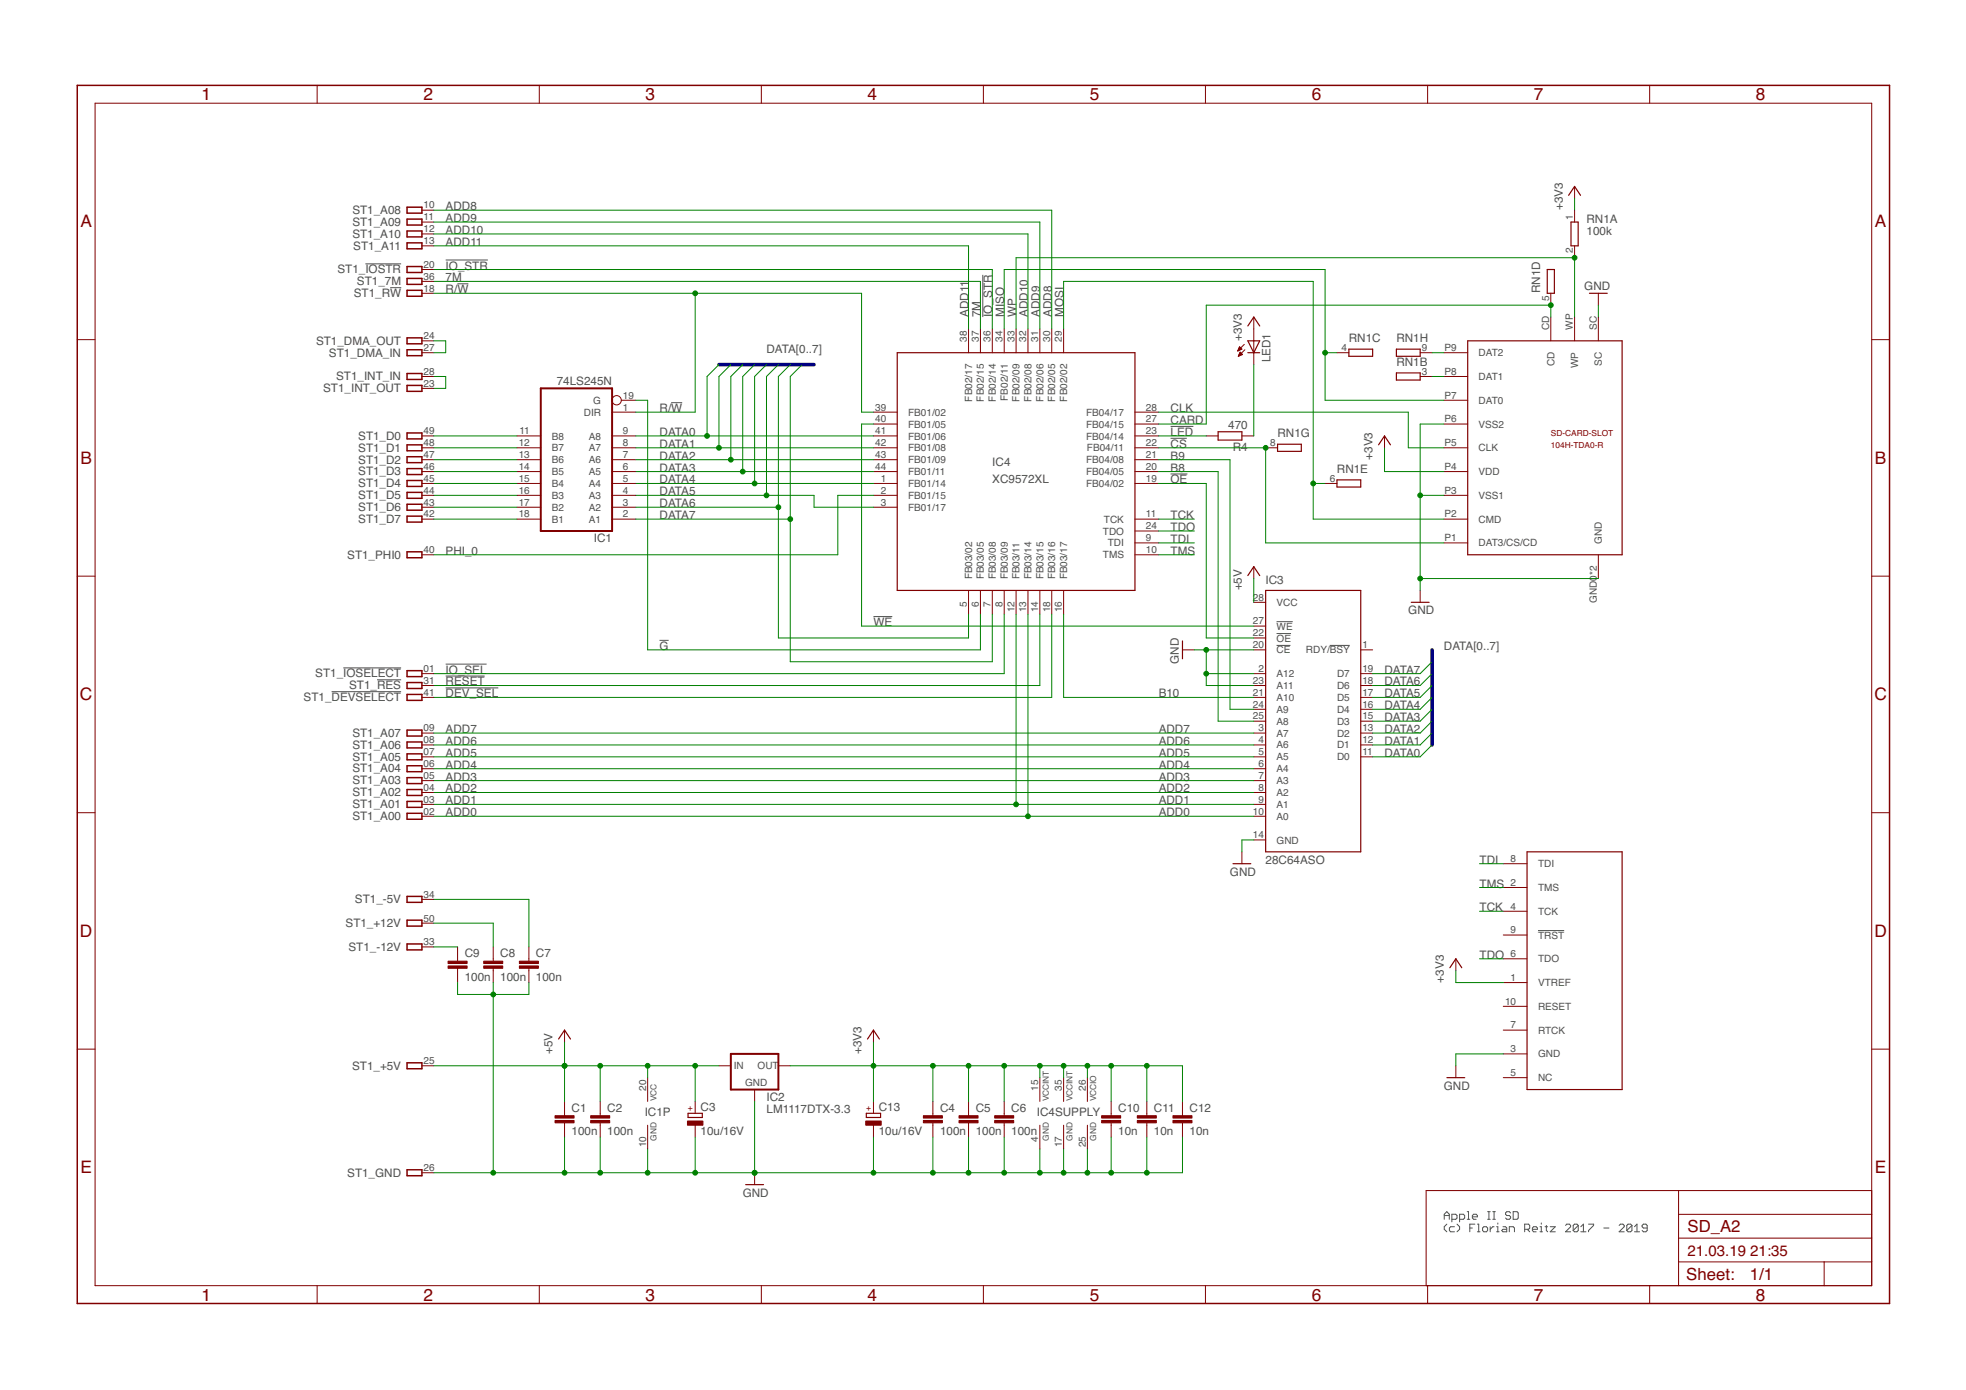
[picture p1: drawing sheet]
<svg xmlns="http://www.w3.org/2000/svg" width="420mm" height="297mm" viewBox="0 0 420 297" stroke-linecap="round" stroke-linejoin="round" font-family="sans-serif">
<defs><g id="words">
<g font-size="3.7" fill="#800000">
<text x="43" y="21.4">1</text>
<text x="90.5" y="21.4">2</text>
<text x="138" y="21.4">3</text>
<text x="185.4" y="21.4">4</text>
<text x="232.9" y="21.4">5</text>
<text x="280.3" y="21.4">6</text>
<text x="327.8" y="21.4">7</text>
<text x="375.3" y="21.4">8</text>
<text x="17.2" y="48.6">A</text>
<text x="400.7" y="48.6">A</text>
<text x="17.2" y="99.1">B</text>
<text x="400.7" y="99.1">B</text>
<text x="17.1" y="149.7">C</text>
<text x="400.6" y="149.7">C</text>
<text x="17.1" y="200.2">D</text>
<text x="400.6" y="200.2">D</text>
<text x="17.2" y="250.8">E</text>
<text x="400.7" y="250.8">E</text>
<text x="43" y="277.9">1</text>
<text x="90.5" y="277.9">2</text>
<text x="138" y="277.9">3</text>
<text x="185.4" y="277.9">4</text>
<text x="232.9" y="277.9">5</text>
<text x="280.3" y="277.9">6</text>
<text x="327.8" y="277.9">7</text>
<text x="375.3" y="277.9">8</text>
</g>
<g font-size="3.6" fill="#800000">
<text x="360.6" y="263.3">SD_A2</text>
<text x="360.4" y="273.6">Sheet:</text>
<text x="374" y="273.5">1/1</text>
</g>
<g font-size="3.2" fill="#800000">
<text x="360.6" y="268.4">21.03.19</text>
<text x="374.1" y="268.4">21:35</text>
</g>
<g font-size="2.5" fill="#505050">
<text x="75.3" y="45.7">ST1_A08</text>
<text x="95.2" y="44.9">ADD8</text>
<text x="95.2" y="47.4">ADD9</text>
<text x="334" y="44.9" transform="rotate(-90 334 44.9)">+3V3</text>
<text x="339.1" y="47.7">RN1A</text>
<text x="75.3" y="48.3">ST1_A09</text>
<text x="75.3" y="50.8">ST1_A10</text>
<text x="75.5" y="53.3">ST1_A11</text>
<text x="95.2" y="50">ADD10</text>
<text x="95.2" y="52.5">ADD11</text>
<text x="339.1" y="50.2">100k</text>
<text x="72.1" y="58.4">ST1_IOSTR</text>
<text x="95.2" y="57.6">IO_STR</text>
<text x="75.6" y="63.5">ST1_RW</text>
<text x="76.3" y="61">ST1_7M</text>
<text x="95.2" y="62.7">R/W</text>
<text x="95.2" y="60.1">7M</text>
<text x="329.2" y="62.7" transform="rotate(-90 329.2 62.7)">RN1D</text>
<text x="338.6" y="61.9">GND</text>
<text x="207" y="67.8" transform="rotate(-90 207 67.8)">ADD11</text>
<text x="209.5" y="67.8" transform="rotate(-90 209.5 67.8)">7M</text>
<text x="212.1" y="67.8" transform="rotate(-90 212.1 67.8)">IO_STR</text>
<text x="214.6" y="67.8" transform="rotate(-90 214.6 67.8)">MISO</text>
<text x="217.1" y="67.8" transform="rotate(-90 217.1 67.8)">WP</text>
<text x="219.7" y="67.8" transform="rotate(-90 219.7 67.8)">ADD10</text>
<text x="222.2" y="67.8" transform="rotate(-90 222.2 67.8)">ADD9</text>
<text x="224.8" y="67.8" transform="rotate(-90 224.8 67.8)">ADD8</text>
<text x="227.3" y="67.8" transform="rotate(-90 227.3 67.8)">MOSI</text>
<text x="67.5" y="73.7">ST1_DMA_OUT</text>
<text x="70.3" y="76.2">ST1_DMA_IN</text>
<text x="163.8" y="75.4">DATA[0..7]</text>
<text x="265.4" y="72.8" transform="rotate(-90 265.4 72.8)">+3V3</text>
<text x="271.5" y="77.4" transform="rotate(-90 271.5 77.4)">LED1</text>
<text x="288.3" y="73.1">RN1C</text>
<text x="298.4" y="73.1">RN1H</text>
<text x="69.1" y="83.8">ST1_INT_OUT</text>
<text x="71.8" y="81.3">ST1_INT_IN</text>
<text x="119" y="82.2">74LS245N</text>
<text x="298.4" y="78.2">RN1B</text>
<text x="141" y="88.1">R/W</text>
<text x="250.2" y="88.1">CLK</text>
<text x="76.6" y="94">ST1_D0</text>
<text x="141" y="95.7">DATA1</text>
<text x="141" y="93.2">DATA0</text>
<text x="250.2" y="95.7">CS</text>
<text x="250.2" y="93.2">LED</text>
<text x="250.2" y="90.6">CARD</text>
<text x="262.5" y="91.6">470</text>
<text x="273" y="93.4">RN1G</text>
<text x="76.6" y="96.5">ST1_D1</text>
<text x="76.6" y="99.1">ST1_D2</text>
<text x="76.6" y="101.6">ST1_D3</text>
<text x="141" y="100.8">DATA3</text>
<text x="141" y="98.2">DATA2</text>
<text x="212.1" y="99.5">IC4</text>
<text x="250.2" y="98.2">B9</text>
<text x="250.2" y="100.8">B8</text>
<text x="263.5" y="96.4">R4</text>
<text x="285.7" y="101">RN1E</text>
<text x="293.3" y="98.2" transform="rotate(-90 293.3 98.2)">+3V3</text>
<text x="76.6" y="104.1">ST1_D4</text>
<text x="76.6" y="106.7">ST1_D5</text>
<text x="141" y="105.9">DATA5</text>
<text x="141" y="103.3">DATA4</text>
<text x="212.1" y="103.3">XC9572XL</text>
<text x="250.2" y="103.3">OE</text>
<text x="76.6" y="109.2">ST1_D6</text>
<text x="76.6" y="111.7">ST1_D7</text>
<text x="141" y="110.9">DATA7</text>
<text x="141" y="108.4">DATA6</text>
<text x="250.2" y="110.9">TCK</text>
<text x="250.2" y="113.5">TDO</text>
<text x="74.2" y="119.4">ST1_PHI0</text>
<text x="95.2" y="118.6">PHI_0</text>
<text x="126.9" y="115.9">IC1</text>
<text x="250.2" y="116">TDI</text>
<text x="250.2" y="118.6">TMS</text>
<text x="270.5" y="124.9">IC3</text>
<text x="265.4" y="126.2" transform="rotate(-90 265.4 126.2)">+5V</text>
<text x="301" y="131.3">GND</text>
<text x="186.7" y="133.8">WE</text>
<text x="95.2" y="143.9">IO_SEL</text>
<text x="141" y="138.9">G</text>
<text x="251.9" y="141.9" transform="rotate(-90 251.9 141.9)">GND</text>
<text x="295.9" y="143.9">DATA7</text>
<text x="308.6" y="138.9">DATA[0..7]</text>
<text x="64.9" y="149.8">ST1_DEVSELECT</text>
<text x="67.4" y="144.8">ST1_IOSELECT</text>
<text x="74.6" y="147.3">ST1_RES</text>
<text x="95.2" y="149">DEV_SEL</text>
<text x="95.2" y="146.5">RESET</text>
<text x="247.6" y="149">B10</text>
<text x="295.9" y="146.5">DATA6</text>
<text x="295.9" y="149">DATA5</text>
<text x="295.9" y="151.6">DATA4</text>
<text x="295.9" y="154.1">DATA3</text>
<text x="75.3" y="160">ST1_A06</text>
<text x="75.3" y="157.5">ST1_A07</text>
<text x="95.2" y="161.7">ADD5</text>
<text x="95.2" y="159.2">ADD6</text>
<text x="95.2" y="156.6">ADD7</text>
<text x="247.6" y="161.7">ADD5</text>
<text x="247.6" y="159.2">ADD6</text>
<text x="247.6" y="156.6">ADD7</text>
<text x="295.9" y="156.6">DATA2</text>
<text x="295.9" y="159.2">DATA1</text>
<text x="295.9" y="161.7">DATA0</text>
<text x="75.3" y="167.6">ST1_A03</text>
<text x="75.3" y="165.1">ST1_A04</text>
<text x="75.3" y="162.5">ST1_A05</text>
<text x="95.2" y="166.8">ADD3</text>
<text x="95.2" y="164.3">ADD4</text>
<text x="247.6" y="166.8">ADD3</text>
<text x="247.6" y="164.3">ADD4</text>
<text x="75.3" y="172.7">ST1_A01</text>
<text x="75.3" y="170.2">ST1_A02</text>
<text x="95.2" y="171.9">ADD1</text>
<text x="95.2" y="169.3">ADD2</text>
<text x="247.6" y="171.9">ADD1</text>
<text x="247.6" y="169.3">ADD2</text>
<text x="75.3" y="175.2">ST1_A00</text>
<text x="95.2" y="174.4">ADD0</text>
<text x="247.6" y="174.4">ADD0</text>
<text x="270.5" y="184.6">28C64ASO</text>
<text x="316.2" y="184.6">TDI</text>
<text x="262.9" y="187.1">GND</text>
<text x="316.2" y="189.7">TMS</text>
<text x="75.9" y="193">ST1_-5V</text>
<text x="316.2" y="194.7">TCK</text>
<text x="73.8" y="198.1">ST1_+12V</text>
<text x="74.5" y="203.2">ST1_-12V</text>
<text x="99.3" y="209.6">100n</text>
<text x="99.3" y="204.5">C9</text>
<text x="106.9" y="209.6">100n</text>
<text x="106.9" y="204.5">C8</text>
<text x="114.5" y="209.6">100n</text>
<text x="114.5" y="204.5">C7</text>
<text x="308.6" y="210" transform="rotate(-90 308.6 210)">+3V3</text>
<text x="316.2" y="204.9">TDO</text>
<text x="118.1" y="225.2" transform="rotate(-90 118.1 225.2)">+5V</text>
<text x="184.1" y="225.2" transform="rotate(-90 184.1 225.2)">+3V3</text>
<text x="75.2" y="228.6">ST1_+5V</text>
<text x="308.6" y="232.8">GND</text>
<text x="122.2" y="237.5">C1</text>
<text x="129.8" y="237.5">C2</text>
<text x="137.8" y="238.5">IC1P</text>
<text x="149.7" y="237.4">C3</text>
<text x="163.8" y="237.9">LM1117DTX-3.3</text>
<text x="163.8" y="235.4">IC2</text>
<text x="187.8" y="237.4">C13</text>
<text x="200.9" y="237.5">C4</text>
<text x="208.5" y="237.5">C5</text>
<text x="216.1" y="237.5">C6</text>
<text x="221.6" y="238.5">IC4SUPPLY</text>
<text x="239" y="237.5">C10</text>
<text x="246.6" y="237.5">C11</text>
<text x="254.2" y="237.5">C12</text>
<text x="122.2" y="242.6">100n</text>
<text x="129.8" y="242.6">100n</text>
<text x="149.7" y="242.5">10u/16V</text>
<text x="187.8" y="242.5">10u/16V</text>
<text x="200.9" y="242.6">100n</text>
<text x="208.5" y="242.6">100n</text>
<text x="216.1" y="242.6">100n</text>
<text x="239" y="242.6">10n</text>
<text x="246.6" y="242.6">10n</text>
<text x="254.2" y="242.6">10n</text>
<text x="74.2" y="251.4">ST1_GND</text>
<text x="158.7" y="255.7">GND</text>
</g>
<g font-size="2.1" fill="#505050">
<text x="90.5" y="44.6">10</text>
<text x="90.5" y="47.1">11</text>
<text x="336.2" y="47.1" transform="rotate(-90 336.2 47.1)">1</text>
<text x="90.5" y="49.6">12</text>
<text x="90.5" y="52.2">13</text>
<text x="90.5" y="59.8">36</text>
<text x="90.5" y="57.2">20</text>
<text x="336.2" y="54.1" transform="rotate(-90 336.2 54.1)">2</text>
<text x="90.5" y="62.3">18</text>
<text x="331.1" y="64.2" transform="rotate(-90 331.1 64.2)">5</text>
<text x="331.1" y="70.5" transform="rotate(-90 331.1 70.5)">CD</text>
<text x="336.2" y="70.5" transform="rotate(-90 336.2 70.5)">WP</text>
<text x="341.2" y="70.5" transform="rotate(-90 341.2 70.5)">SC</text>
<text x="90.5" y="75">27</text>
<text x="90.5" y="72.5">24</text>
<text x="206.6" y="73" transform="rotate(-90 206.6 73)">38</text>
<text x="209.2" y="73" transform="rotate(-90 209.2 73)">37</text>
<text x="211.7" y="73" transform="rotate(-90 211.7 73)">36</text>
<text x="214.3" y="73" transform="rotate(-90 214.3 73)">34</text>
<text x="216.8" y="73" transform="rotate(-90 216.8 73)">33</text>
<text x="219.3" y="73" transform="rotate(-90 219.3 73)">32</text>
<text x="221.9" y="73" transform="rotate(-90 221.9 73)">31</text>
<text x="224.4" y="73" transform="rotate(-90 224.4 73)">30</text>
<text x="227" y="73" transform="rotate(-90 227 73)">29</text>
<text x="286.7" y="75">4</text>
<text x="303.9" y="75">9</text>
<text x="308.7" y="75">P9</text>
<text x="316" y="76.1">DAT2</text>
<text x="90.5" y="80.1">28</text>
<text x="90.5" y="82.6">23</text>
<text x="303.9" y="80.1">3</text>
<text x="308.7" y="80.1">P8</text>
<text x="316" y="81.2">DAT1</text>
<text x="332.2" y="78.3" transform="rotate(-90 332.2 78.3)">CD</text>
<text x="337.3" y="78.6" transform="rotate(-90 337.3 78.6)">WP</text>
<text x="342.4" y="78.1" transform="rotate(-90 342.4 78.1)">SC</text>
<text x="124.8" y="88.8">DIR</text>
<text x="126.8" y="86.3">G</text>
<text x="133.1" y="87.7">1</text>
<text x="133.1" y="85.2">19</text>
<text x="187" y="87.7">39</text>
<text x="194.1" y="88.8">FB01/02</text>
<text x="207.8" y="85.8" transform="rotate(-90 207.8 85.8)">FB02/17</text>
<text x="210.3" y="85.8" transform="rotate(-90 210.3 85.8)">FB02/15</text>
<text x="212.8" y="85.8" transform="rotate(-90 212.8 85.8)">FB02/14</text>
<text x="215.4" y="85.6" transform="rotate(-90 215.4 85.6)">FB02/11</text>
<text x="217.9" y="85.8" transform="rotate(-90 217.9 85.8)">FB02/09</text>
<text x="220.5" y="85.8" transform="rotate(-90 220.5 85.8)">FB02/08</text>
<text x="223" y="85.8" transform="rotate(-90 223 85.8)">FB02/06</text>
<text x="225.5" y="85.8" transform="rotate(-90 225.5 85.8)">FB02/05</text>
<text x="228.1" y="85.8" transform="rotate(-90 228.1 85.8)">FB02/02</text>
<text x="232.1" y="88.8">FB04/17</text>
<text x="244.9" y="87.7">28</text>
<text x="308.7" y="85.2">P7</text>
<text x="316" y="86.3">DAT0</text>
<text x="90.5" y="92.8">49</text>
<text x="90.5" y="95.3">48</text>
<text x="110.9" y="95.3">12</text>
<text x="111" y="92.8">11</text>
<text x="117.9" y="93.9">B8</text>
<text x="125.8" y="93.9">A8</text>
<text x="133.1" y="95.3">8</text>
<text x="133.1" y="92.8">9</text>
<text x="187" y="90.3">40</text>
<text x="187" y="92.8">41</text>
<text x="187" y="95.3">42</text>
<text x="194.1" y="91.4">FB01/05</text>
<text x="194.1" y="93.9">FB01/06</text>
<text x="232.1" y="93.9">FB04/14</text>
<text x="232.1" y="91.4">FB04/15</text>
<text x="244.9" y="95.3">22</text>
<text x="244.9" y="92.8">23</text>
<text x="244.9" y="90.3">27</text>
<text x="271.5" y="95.3">8</text>
<text x="308.7" y="95.3">P5</text>
<text x="308.7" y="90.3">P6</text>
<text x="316" y="91.4">VSS2</text>
<text x="90.5" y="97.9">47</text>
<text x="90.5" y="100.4">46</text>
<text x="110.9" y="97.9">13</text>
<text x="110.9" y="100.4">14</text>
<text x="117.9" y="96.5">B7</text>
<text x="117.9" y="99">B6</text>
<text x="117.9" y="101.5">B5</text>
<text x="125.8" y="101.5">A5</text>
<text x="125.8" y="99">A6</text>
<text x="125.8" y="96.5">A7</text>
<text x="133.1" y="100.4">6</text>
<text x="133.1" y="97.9">7</text>
<text x="187" y="97.9">43</text>
<text x="187" y="100.4">44</text>
<text x="194.1" y="96.5">FB01/08</text>
<text x="194.1" y="99">FB01/09</text>
<text x="194.1" y="101.5">FB01/11</text>
<text x="232.1" y="101.5">FB04/05</text>
<text x="232.1" y="99">FB04/08</text>
<text x="232.3" y="96.5">FB04/11</text>
<text x="244.9" y="100.4">20</text>
<text x="244.9" y="97.9">21</text>
<text x="308.7" y="100.4">P4</text>
<text x="316" y="101.5">VDD</text>
<text x="316" y="96.5">CLK</text>
<text x="90.5" y="103">45</text>
<text x="90.5" y="105.5">44</text>
<text x="110.9" y="103">15</text>
<text x="110.9" y="105.5">16</text>
<text x="117.9" y="104.1">B4</text>
<text x="117.9" y="106.6">B3</text>
<text x="125.8" y="106.6">A3</text>
<text x="125.8" y="104.1">A4</text>
<text x="133.1" y="105.5">4</text>
<text x="133.1" y="103">5</text>
<text x="188.2" y="103">1</text>
<text x="188.2" y="105.5">2</text>
<text x="194.1" y="104.1">FB01/14</text>
<text x="194.1" y="106.6">FB01/15</text>
<text x="232.1" y="104.1">FB04/02</text>
<text x="244.9" y="103">19</text>
<text x="284.2" y="103">6</text>
<text x="308.7" y="105.5">P3</text>
<text x="316" y="106.6">VSS1</text>
<text x="90.5" y="108">43</text>
<text x="90.5" y="110.6">42</text>
<text x="110.9" y="108">17</text>
<text x="110.9" y="110.6">18</text>
<text x="117.9" y="109.2">B2</text>
<text x="117.9" y="111.7">B1</text>
<text x="125.8" y="111.7">A1</text>
<text x="125.8" y="109.2">A2</text>
<text x="133.1" y="110.6">2</text>
<text x="133.1" y="108">3</text>
<text x="188.2" y="108">3</text>
<text x="194.1" y="109.2">FB01/17</text>
<text x="235.9" y="111.7">TCK</text>
<text x="244.9" y="110.6">11</text>
<text x="244.9" y="113.1">24</text>
<text x="308.7" y="110.6">P2</text>
<text x="316" y="111.7">CMD</text>
<text x="90.5" y="118.2">40</text>
<text x="235.7" y="114.2">TDO</text>
<text x="235.7" y="119.3">TMS</text>
<text x="236.8" y="116.8">TDI</text>
<text x="244.9" y="115.7">9</text>
<text x="244.9" y="118.2">10</text>
<text x="308.7" y="115.7">P1</text>
<text x="316" y="116.8">DAT3/CS/CD</text>
<text x="342.4" y="116.2" transform="rotate(-90 342.4 116.2)">GND</text>
<text x="207.8" y="123.8" transform="rotate(-90 207.8 123.8)">FB03/02</text>
<text x="210.3" y="123.8" transform="rotate(-90 210.3 123.8)">FB03/05</text>
<text x="212.8" y="123.8" transform="rotate(-90 212.8 123.8)">FB03/08</text>
<text x="215.4" y="123.8" transform="rotate(-90 215.4 123.8)">FB03/09</text>
<text x="217.9" y="123.8" transform="rotate(-90 217.9 123.8)">FB03/11</text>
<text x="220.5" y="123.8" transform="rotate(-90 220.5 123.8)">FB03/14</text>
<text x="223" y="123.8" transform="rotate(-90 223 123.8)">FB03/15</text>
<text x="225.5" y="123.8" transform="rotate(-90 225.5 123.8)">FB03/16</text>
<text x="228.1" y="123.8" transform="rotate(-90 228.1 123.8)">FB03/17</text>
<text x="206.6" y="129.7" transform="rotate(-90 206.6 129.7)">5</text>
<text x="209.2" y="129.7" transform="rotate(-90 209.2 129.7)">6</text>
<text x="211.7" y="129.7" transform="rotate(-90 211.7 129.7)">7</text>
<text x="214.3" y="129.7" transform="rotate(-90 214.3 129.7)">8</text>
<text x="216.8" y="130.9" transform="rotate(-90 216.8 130.9)">12</text>
<text x="219.3" y="130.9" transform="rotate(-90 219.3 130.9)">13</text>
<text x="221.9" y="130.9" transform="rotate(-90 221.9 130.9)">14</text>
<text x="224.4" y="130.9" transform="rotate(-90 224.4 130.9)">18</text>
<text x="227" y="130.9" transform="rotate(-90 227 130.9)">16</text>
<text x="267.8" y="128.4">28</text>
<text x="272.8" y="129.5">VCC</text>
<text x="341.2" y="128.8" transform="rotate(-90 341.2 128.8)">GND0*2</text>
<text x="267.8" y="133.4">27</text>
<text x="267.8" y="136">22</text>
<text x="272.8" y="134.6">WE</text>
<text x="272.8" y="137.1">OE</text>
<text x="90.5" y="143.6">01</text>
<text x="267.8" y="138.5">20</text>
<text x="268.9" y="143.6">2</text>
<text x="272.8" y="139.6">CE</text>
<text x="279.1" y="139.6">RDY/BSY</text>
<text x="291.2" y="143.6">19</text>
<text x="291.2" y="138.5">1</text>
<text x="90.5" y="148.7">41</text>
<text x="90.5" y="146.1">31</text>
<text x="267.8" y="148.7">21</text>
<text x="267.8" y="146.1">23</text>
<text x="272.8" y="149.8">A10</text>
<text x="272.8" y="147.3">A11</text>
<text x="272.8" y="144.7">A12</text>
<text x="285.7" y="149.8">D5</text>
<text x="285.7" y="147.3">D6</text>
<text x="285.7" y="144.7">D7</text>
<text x="291.2" y="148.7">17</text>
<text x="291.2" y="146.1">18</text>
<text x="267.8" y="153.8">25</text>
<text x="267.8" y="151.2">24</text>
<text x="272.8" y="154.9">A8</text>
<text x="272.8" y="152.3">A9</text>
<text x="285.7" y="154.9">D3</text>
<text x="285.7" y="152.3">D4</text>
<text x="291.2" y="153.8">15</text>
<text x="291.2" y="151.2">16</text>
<text x="90.5" y="161.4">07</text>
<text x="90.5" y="158.8">08</text>
<text x="90.5" y="156.3">09</text>
<text x="268.9" y="161.4">5</text>
<text x="268.9" y="158.8">4</text>
<text x="268.9" y="156.3">3</text>
<text x="272.8" y="159.9">A6</text>
<text x="272.8" y="157.4">A7</text>
<text x="285.7" y="159.9">D1</text>
<text x="285.7" y="157.4">D2</text>
<text x="291.2" y="161.4">11</text>
<text x="291.2" y="158.8">12</text>
<text x="291.2" y="156.3">13</text>
<text x="90.5" y="166.4">05</text>
<text x="90.5" y="163.9">06</text>
<text x="268.9" y="166.4">7</text>
<text x="268.9" y="163.9">6</text>
<text x="272.8" y="167.6">A3</text>
<text x="272.8" y="165">A4</text>
<text x="272.8" y="162.5">A5</text>
<text x="285.7" y="162.5">D0</text>
<text x="90.5" y="171.5">03</text>
<text x="90.5" y="169">04</text>
<text x="268.9" y="171.5">9</text>
<text x="268.9" y="169">8</text>
<text x="272.8" y="172.6">A1</text>
<text x="272.8" y="170.1">A2</text>
<text x="90.5" y="174.1">02</text>
<text x="267.8" y="174.1">10</text>
<text x="267.8" y="179.1">14</text>
<text x="272.8" y="175.2">A0</text>
<text x="272.8" y="180.3">GND</text>
<text x="322.8" y="184.2">8</text>
<text x="328.7" y="185.3">TDI</text>
<text x="90.5" y="191.8">34</text>
<text x="322.8" y="189.3">2</text>
<text x="328.7" y="190.4">TMS</text>
<text x="90.5" y="196.9">50</text>
<text x="322.8" y="194.4">4</text>
<text x="328.7" y="195.5">TCK</text>
<text x="90.5" y="202">33</text>
<text x="322.8" y="199.5">9</text>
<text x="328.7" y="200.6">TRST</text>
<text x="322.8" y="209.6">1</text>
<text x="322.8" y="204.5">6</text>
<text x="328.7" y="205.7">TDO</text>
<text x="321.6" y="214.7">10</text>
<text x="328.7" y="210.7">VTREF</text>
<text x="328.7" y="215.8">RESET</text>
<text x="322.8" y="219.8">7</text>
<text x="328.7" y="220.9">RTCK</text>
<text x="90.5" y="227.4">25</text>
<text x="322.8" y="224.9">3</text>
<text x="328.7" y="226">GND</text>
<text x="138.1" y="233" transform="rotate(-90 138.1 233)">20</text>
<text x="156.8" y="228.4">IN</text>
<text x="159.2" y="232.1">GND</text>
<text x="161.9" y="228.4">OUT</text>
<text x="221.9" y="233" transform="rotate(-90 221.9 233)">15</text>
<text x="227" y="233" transform="rotate(-90 227 233)">35</text>
<text x="232" y="233" transform="rotate(-90 232 233)">26</text>
<text x="322.8" y="229.9">5</text>
<text x="328.7" y="231.1">NC</text>
<text x="138.1" y="245.2" transform="rotate(-90 138.1 245.2)">10</text>
<text x="221.9" y="244" transform="rotate(-90 221.9 244)">4</text>
<text x="227" y="245.2" transform="rotate(-90 227 245.2)">17</text>
<text x="232" y="245.2" transform="rotate(-90 232 245.2)">25</text>
<text x="90.5" y="250.3">26</text>
</g>
<g font-size="1.8" fill="#800000">
<text x="331.4" y="95.7">104H-TDA0-R</text>
<text x="331.4" y="93.2">SD-CARD-SLOT</text>
<text x="148" y="237.5" transform="rotate(-90 148 237.5)">+</text>
<text x="186.1" y="237.5" transform="rotate(-90 186.1 237.5)">+</text>
</g>
<g font-size="1.8" fill="#505050">
<text x="140.3" y="235.4" transform="rotate(-90 140.3 235.4)">VCC</text>
<text x="224.1" y="235.4" transform="rotate(-90 224.1 235.4)">VCCINT</text>
<text x="229.2" y="235.4" transform="rotate(-90 229.2 235.4)">VCCINT</text>
<text x="234.3" y="235.4" transform="rotate(-90 234.3 235.4)">VCCIO</text>
<text x="140.3" y="243.8" transform="rotate(-90 140.3 243.8)">GND</text>
<text x="224.1" y="243.8" transform="rotate(-90 224.1 243.8)">GND</text>
<text x="229.2" y="243.8" transform="rotate(-90 229.2 243.8)">GND</text>
<text x="234.3" y="243.8" transform="rotate(-90 234.3 243.8)">GND</text>
</g>
</g></defs>
<g fill="none" stroke="#505050" stroke-width=".21">
<path d="M78.1 56.4h7.6M95.2 55.6h9.1M210 58.7v9.1M83.4 61.5h2.3M97.7 60.6h2.4M143.4 86h2.4M250.2 93.7h3.4M250.2 91.1h4.8M250.2 101.3h3.6M140.9 136.8h2M186.7 131.8h4M272.8 132.8h3.5"/>
<path d="M272.8 137.9h3M272.8 135.4h3.1M284.2 137.9h4.3M70.9 147.8h14.8M73.4 142.7h12.3M80.6 145.3h5.1M95.2 147h11.3M95.2 144.5h8.4M95.2 141.9h8.8M328.7 198.9h5.6M308.7 259.8h1M313.6 258.9h.2v1.7"/>
<path d="M317.9 258.9h.6M318.2 258.9v1.7M319 258.9h.6M319.3 258.9v1.7M322.8 259.2l-.2-.3h-.6l-.2 .3v.3l.2 .3h.6l.2 .2v.3l-.2 .3h-.6l-.2-.3M323.4 258.9h.8l.3 .3v1.1l-.3 .3h-.8zM308.7 260.6v-1.1l.5-.6 .5 .6v1.1M309.2 261.6l-.5 .5v.6l.5 .5M310.3 260.6h.8l.3-.3v-.5l-.3-.3h-.8v1.6M310.8 262.1h-.8l-.2 .3v.6l.2 .2h.8M311.4 261.6l.5 .5v.6l-.5 .5M311.9 260.6h.8l.3-.3v-.5l-.3-.3h-.8v1.6"/>
<path d="M313.6 260.6h.5M314.1 262.4h.6M314.7 260h1v-.2l-.2-.3h-.6l-.2 .3v.5l.2 .3h.6M315.2 261.6h-1.1v1.6M315.7 263.2h.6M315.7 261.6h.3v1.6M317.1 262.1h.5l.3 .3v.6l-.3 .2h-.5l-.3-.2v-.6zM317.9 260.6h.6M318.5 262.1v1.1M319 260.6h.6M319.3 262.1h-.3l-.5 .6M319.8 262.1h.3v1.1"/>
<path d="M319.8 263.2h.6M320.1 261.3v.3M321.2 262.1h.6l.2 .3v.8h-.8l-.3-.2 .3-.3h.8M322.6 263.2v-1.1h.8l.3 .3v.8M325.8 262.7h.9l.2-.3v-.5l-.2-.3h-.9v1.6M326.4 262.7l.5 .5M327.5 262.7h1.1v-.3l-.3-.3h-.6l-.2 .3v.6l.2 .2h.6M329.1 262.1h.3v1.1M329.1 263.2h.5M329.4 261.3v.3M330.2 262.1h.6M330.5 261.9v1.1l.3 .2"/>
<path d="M331.3 262.1h1.1l-1.1 1.1h1.1M334.6 261.9l.2-.3h.6l.3 .3v.2l-1.1 1.1h1.1M337.3 261.9v1.1l-.3 .2h-.5l-.3-.2M337.3 261.9l-.3-.3h-.5l-.3 .3v1.1M337.3 261.9l-1.1 1.1M337.8 263.2h1.1M337.8 262.1l.6-.5v1.6M339.5 261.6h1.1v.3l-1.1 1.1v.2M342.8 262.4h1.1M346 261.9l.3-.3h.5l.3 .3v.2l-1.1 1.1h1.1M348.8 261.9v1.1l-.3 .2h-.6l-.2-.2M348.8 261.9l-.3-.3h-.6l-.2 .3v1.1"/>
<path d="M348.8 261.9l-1.1 1.1M349.3 263.2h1.1M349.3 262.1l.5-.5v1.6M352 262.4h-.8l-.3-.3v-.2l.3-.3h.5l.3 .3v1.1l-.3 .2h-.5l-.3-.2"/>
</g>
<g fill="none" stroke="#800000" stroke-width=".32">
<path d="M16.5 18.2h387.3v260.4h-387.3zM87 44.3h3.2v1.3h-3.2zM87 46.8h3.2v1.3h-3.2zM87 49.4h3.2v1.2h-3.2zM87 51.9h3.2v1.3h-3.2zM87 57h3.2v1.2h-3.2zM87 59.5h3.2v1.3h-3.2zM87 62h3.2v1.3h-3.2zM87 72.2h3.2v1.3h-3.2zM87 74.7h3.2v1.3h-3.2zM87 79.8h3.2v1.3h-3.2zM87 92.5h3.2v1.3h-3.2z"/>
<path d="M87 82.4h3.2v1.2h-3.2zM87 95.1h3.2v1.2h-3.2zM87 97.6h3.2v1.3h-3.2zM87 100.1h3.2v1.3h-3.2zM87 102.7h3.2v1.2h-3.2zM87 105.2h3.2v1.3h-3.2zM87 107.8h3.2v1.2h-3.2zM87 110.3h3.2v1.3h-3.2zM87 117.9h3.2v1.3h-3.2zM87 143.3h3.2v1.3h-3.2zM87 145.9h3.2v1.2h-3.2zM87 148.4h3.2v1.3h-3.2z"/>
<path d="M87 156h3.2v1.3h-3.2zM87 158.6h3.2v1.2h-3.2zM87 161.1h3.2v1.3h-3.2zM87 163.6h3.2v1.3h-3.2zM87 166.2h3.2v1.2h-3.2zM87 168.7h3.2v1.3h-3.2zM87 171.3h3.2v1.2h-3.2zM87 173.8h3.2v1.3h-3.2zM87 191.6h3.2v1.2h-3.2zM87 196.6h3.2v1.3h-3.2zM87 201.7h3.2v1.3h-3.2zM87 227.1h3.2v1.3h-3.2z"/>
<path d="M87 250h3.2v1.2h-3.2z"/>
</g>
<g fill="none" stroke="#800000" stroke-width=".21">
<path d="M67.8 18.2v3.9M115.3 18.2v3.9M162.7 18.2v3.9M210.2 18.2v3.9M257.6 18.2v3.9M305.1 18.2v3.9M352.6 18.2v3.9M20.3 22.1h379.7v252.6h-379.7zM336.5 39.8v2.6M90.2 44.9h2.5M90.2 47.5h2.5M90.2 50h2.5"/>
<path d="M90.2 52.5h2.5M90.2 57.6h2.5M336.5 44.9v2.6M336.5 52.5v2.6M16.5 72.6h3.8M90.2 60.1h2.5M90.2 75.4h2.5M90.2 62.7h2.5M90.2 72.8h2.5M207 70.3v5.1M209.5 70.3v5.1M212.1 70.3v5.1"/>
<path d="M214.6 70.3v5.1M217.1 70.3v5.1M219.7 70.3v5.1M222.2 70.3v5.1M224.8 70.3v5.1M227.3 70.3v5.1M264.5 75h.1M264.6 74.8h.3M264.6 74.7h.6M264.7 74.6h.7M264.7 76h.2M264.8 74.5h.4"/>
<path d="M264.8 75.9h.4M264.8 74.3h.3M264.8 75.8h.7M264.8 75.7h.6M264.9 74.2h.1M264.9 74.1l.5 .5-.9 .4zM264.9 75.5h.4M264.9 75.4h.3M265 75.3h.1M265 75.2l.5 .6-.9 .3zM265.9 73.6l-1.4 1.4M266 74.7l-1.4 1.4"/>
<path d="M267.9 67.8v10.1M285.7 75.4h2.6M303.5 75.4h2.5M308.6 75.4h5.1M331.4 62.7v2.5M331.4 67.8v5M336.5 67.8v5M341.6 62.7v2.5M341.6 67.8v5M400 72.6h3.8M90.2 93.2h2.5M90.2 95.7h2.5"/>
<path d="M90.2 98.2h2.5M90.2 80.5h2.5M90.2 83h2.5M110.5 93.2h5.1M110.5 95.7h5.1M110.5 98.2h5.1M130.8 93.2h5.1M130.8 95.7h5.1M130.8 98.2h5.1M130.8 88.1h5.1M132.8 85.5h3.1M186.7 93.2h5"/>
<path d="M186.7 95.7h5M186.7 98.2h5M186.7 88.1h5M186.7 90.6h5M242.5 93.2h5.1M242.5 95.7h5.1M242.5 98.2h5.1M242.5 88.1h5.1M242.5 90.6h5.1M257.8 93.2h2.5M265.4 93.2h2.5M270.5 95.7h2.5"/>
<path d="M295.9 93.2v2.5M303.5 80.5h2.5M308.6 95.7h5.1M308.6 80.5h5.1M308.6 90.6h5.1M308.6 85.5h5.1M90.2 100.8h2.5M90.2 103.3h2.5M90.2 105.9h2.5M90.2 108.4h2.5M90.2 110.9h2.5M90.2 118.6h2.5"/>
<path d="M110.5 100.8h5.1M110.5 103.3h5.1M110.5 105.9h5.1M110.5 108.4h5.1M110.5 110.9h5.1M130.8 100.8h5.1M130.8 103.3h5.1M130.8 105.9h5.1M130.8 108.4h5.1M130.8 110.9h5.1M186.7 100.8h5M186.7 103.3h5"/>
<path d="M186.7 105.9h5M186.7 108.4h5M242.5 100.8h5.1M242.5 103.3h5.1M242.5 110.9h5.1M242.5 118.6h5.1M242.5 116h5.1M242.5 113.5h5.1M283.2 103.3h2.5M308.6 100.8h5.1M308.6 105.9h5.1M308.6 110.9h5.1"/>
<path d="M308.6 116h5.1M341.6 118.6v5M16.5 123.1h3.8M207 126.2v5.1M209.5 126.2v5.1M212.1 126.2v5.1M214.6 126.2v5.1M217.1 126.2v5.1M219.7 126.2v5.1M222.2 126.2v5.1M224.8 126.2v5.1M227.3 126.2v5.1"/>
<path d="M252.7 138.9h2.5M267.9 121.1v2.5M267.9 138.9h2.6M267.9 133.8h2.6M267.9 136.3h2.6M267.9 128.7h2.6M290.8 138.9h2.5M303.5 126.2v2.5M400 123.1h3.8M90.2 149h2.5M90.2 146.5h2.5M90.2 144h2.5"/>
<path d="M90.2 159.2h2.5M90.2 156.7h2.5M267.9 149h2.6M267.9 146.5h2.6M267.9 144h2.6M267.9 159.2h2.6M267.9 156.7h2.6M267.9 154.1h2.6M267.9 151.6h2.6M290.8 149h2.5M290.8 146.5h2.5M290.8 144h2.5"/>
<path d="M290.8 159.2h2.5M290.8 156.7h2.5M290.8 154.1h2.5M290.8 151.6h2.5M16.5 173.7h3.8M90.2 174.4h2.5M90.2 171.9h2.5M90.2 169.4h2.5M90.2 166.8h2.5M90.2 164.3h2.5M90.2 161.7h2.5M267.9 174.4h2.6"/>
<path d="M267.9 171.9h2.6M267.9 169.4h2.6M267.9 166.8h2.6M267.9 164.3h2.6M267.9 161.7h2.6M267.9 179.5h2.6M290.8 161.7h2.5M400 173.7h3.8M90.2 197.3h2.5M90.2 192.2h2.5M265.4 182v2.6M321.3 199.8h5"/>
<path d="M321.3 184.6h5M321.3 189.7h5M321.3 194.7h5M90.2 202.4h2.5M97.8 202.4v3M97.8 206.9v3.1M105.4 202.4v3M105.4 206.9v3.1M113 202.4v3M113 206.9v3.1M311.1 204.9v2.5M321.3 210h5"/>
<path d="M321.3 204.9h5M321.3 215.1h5M16.5 224.2h3.8M90.2 227.8h2.5M120.6 220.1v2.6M120.6 235.4v3M120.6 239.9v3.1M128.3 235.4v3M128.3 239.9v3.1M138.4 230.3v5.1M148.6 235.4v2.5M153.6 227.8h2.6"/>
<path d="M161.3 232.8v2.6M166.3 227.8h2.6M186.7 220.1v2.6M186.7 235.4v2.5M199.4 235.4v3M199.4 239.9v3.1M207 235.4v3M207 239.9v3.1M214.6 235.4v3M214.6 239.9v3.1M222.2 230.3v5.1M227.3 230.3v5.1"/>
<path d="M232.4 230.3v5.1M237.5 235.4v3M237.5 239.9v3.1M245.1 235.4v3M245.1 239.9v3.1M252.7 235.4v3M252.7 239.9v3.1M311.1 227.8v2.5M321.3 220.1h5M321.3 225.2h5M321.3 230.3h5M400 224.2h3.8"/>
<path d="M90.2 250.6h2.5M138.4 240.5v5M148.6 240.5v2.5M161.3 250.6v2.6M186.7 240.5v2.5M222.2 240.5v5M227.3 240.5v5M232.4 240.5v5M358.7 254.4v20.3M358.7 259.5h41.3M400 254.4h-95.2v20.3M67.8 274.7v3.9"/>
<path d="M115.3 274.7v3.9M162.7 274.7v3.9M210.2 274.7v3.9M257.6 274.7v3.9M305.1 274.7v3.9M352.6 274.7v3.9M358.7 269.7h41.3M358.7 264.6h41.3M389.8 269.7v5"/>
<circle cx="131.8" cy="85.5" r=".99"/>
</g>
<g fill="none" stroke="#800000" stroke-width=".25">
<path d="M330.7 57.6h1.5v5.1h-1.5zM335.2 41.7l1.3-1.9 1.3 1.9M335.7 47.5h1.6v5h-1.6zM191.7 75.4h50.8v50.8h-50.8zM266.7 75.4h2.5M266.7 69.7l1.2-1.9 1.3 1.9M266.7 72.8h2.5l-1.3 2.6zM288.3 74.6h5v1.5h-5zM298.4 79.7h5.1v1.5h-5.1zM298.4 74.6h5.1v1.5h-5.1zM313.7 72.8h33v45.8h-33zM339.7 62.7h3.8"/>
<path d="M260.3 92.3h5.1v1.7h-5.1zM273 94.9h5.1v1.6h-5.1zM294.6 95.1l1.3-1.9 1.3 1.9M285.7 102.6h5.1v1.5h-5.1zM252.7 137v3.8M266.7 123l1.2-1.9 1.3 1.9M270.5 126.2h20.3v55.8h-20.3zM301.6 128.7h3.8M263.5 184.6h3.8M326.3 182h20.4v50.8h-20.4zM309.9 206.8l1.2-1.9 1.3 1.9M119.4 222l1.2-1.9 1.3 1.9"/>
<path d="M147 237.9h3.1v.9h-3.1zM185.1 237.9h3.1v.9h-3.1zM185.4 222l1.3-1.9 1.2 1.9M309.2 230.3h3.8M159.4 253.2h3.8"/>
</g>
<path d="M115.6 83h15.2v30.5h-15.2zM156.2 225.2h10.1v7.6h-10.1z" fill="none" stroke="#800000" stroke-width=".42"/>
<g fill="#800000" stroke="#800000" stroke-width=".21">
<path d="M197.3 239.4h4.1v.5h-4.1z"/>
<path d="M197.3 238.4h4.1v.5h-4.1z"/>
<path d="M205 239.4h4v.5h-4z"/>
<path d="M205 238.4h4v.5h-4z"/>
<path d="M212.6 239.4h4v.5h-4z"/>
<path d="M212.6 238.4h4v.5h-4z"/>
<path d="M235.4 239.4h4.1v.5h-4.1z"/>
<path d="M235.4 238.4h4.1v.5h-4.1z"/>
<path d="M243.1 239.4h4v.5h-4z"/>
<path d="M243.1 238.4h4v.5h-4z"/>
<path d="M250.7 239.4h4v.5h-4z"/>
<path d="M250.7 238.4h4v.5h-4z"/>
<path d="M118.6 239.4h4.1v.5h-4.1z"/>
<path d="M118.6 238.4h4.1v.5h-4.1z"/>
<path d="M126.2 239.4h4.1v.5h-4.1z"/>
<path d="M126.2 238.4h4.1v.5h-4.1z"/>
<path d="M111 206.4h4.1v.5h-4.1z"/>
<path d="M111 205.4h4.1v.5h-4.1z"/>
<path d="M103.4 206.4h4v.5h-4z"/>
<path d="M103.4 205.4h4v.5h-4z"/>
<path d="M95.8 206.4h4v.5h-4z"/>
<path d="M95.8 205.4h4v.5h-4z"/>
<path d="M146.9 239.6h3.3v.9h-3.3z"/>
<path d="M185 239.6h3.3v.9h-3.3z"/>
</g>
<path d="M153.6 77.9h20.4M306 138.9v20.3" fill="none" stroke="#000080" stroke-width=".76"/>
<g fill="none" stroke="#008000" stroke-width=".21">
<path d="M92.7 47.5h129.5v22.8M92.7 52.5h114.3v17.8M92.7 57.6h119.4v12.7M92.7 50h127v20.3M92.7 44.9h132.1v25.4M336.5 42.4v2.5M92.7 62.7h91.4v25.4h2.6M92.7 60.1h116.8v10.2M92.7 72.8h2.5v2.6h-2.5M148.6 62.7v25.4h-12.7M153.6 77.9l-2.5 2.6v12.7M156.2 77.9l-2.6 2.6v15.2"/>
<path d="M158.7 77.9l-2.5 2.6v17.7M161.3 77.9l-2.6 2.6v20.3M163.8 77.9l-2.5 2.6v22.8M166.3 77.9l-2.5 2.6v25.4M168.9 77.9l-2.6 2.6v55.8h40.7v-5M171.4 77.9l-2.5 2.6v60.9h43.2v-10.1M214.6 70.3v-12.7h68.6v27.9h25.4M227.3 70.3v-10.2h53.3v50.8h28M267.9 77.9v15.3M283.2 75.4h2.5M306 75.4h2.6M331.4 67.8v-2.6h-73.6v25.4h-10.2"/>
<path d="M336.5 67.8v-12.7h-119.4v15.2M341.6 65.2v2.6M92.7 95.7h17.8M92.7 93.2h17.8M92.7 98.2h17.8M92.7 80.5h2.5v2.5h-2.5M135.9 85.5h2.5v53.4h71.1v-7.6M135.9 95.7h50.8M135.9 93.2h50.8M135.9 98.2h50.8M186.7 90.6h-2.6v43.2h83.8M247.6 88.1h53.4v7.6h7.6"/>
<path d="M247.6 95.7h22.9v20.3h38.1M247.6 93.2h10.2M247.6 98.2h15.3v53.4h5M295.9 95.7v5.1h12.7M306 80.5h2.6M308.6 90.6h-5.1v35.6M92.7 105.9h17.8M92.7 100.8h17.8M92.7 110.9h17.8M92.7 103.3h17.8M92.7 108.4h17.8M135.9 105.9h38.1v2.5h12.7"/>
<path d="M135.9 100.8h50.8M135.9 110.9h33M135.9 103.3h50.8M135.9 108.4h30.4M186.7 105.9h-7.7v12.7h-86.3M247.6 103.3h10.2v33h10.1M247.6 100.8h12.7v53.3h7.6M247.6 118.6h7.6M247.6 116h7.6M247.6 110.9h7.6M247.6 113.5h7.6M280.6 103.3h2.6"/>
<path d="M303.5 105.9h5.1M214.6 131.3v12.7h-121.9M217.1 131.3v40.6M219.7 131.3v43.1M222.2 131.3v15.2h-129.5M224.8 131.3v17.7h-132.1M227.3 131.3v17.7h40.6M255.2 138.9h12.7M257.8 138.9v7.6h10.1M267.9 123.6v5.1M303.5 123.6h38.1M92.7 159.2h175.2"/>
<path d="M92.7 156.7h175.2M257.8 144h10.1M306 141.4l-2.5 2.6h-10.2M306 144l-2.5 2.5h-10.2M306 146.5l-2.5 2.5h-10.2M306 149l-2.5 2.6h-10.2M306 151.6l-2.5 2.5h-10.2M306 159.2l-2.5 2.5h-10.2M306 156.7l-2.5 2.5h-10.2M306 154.1l-2.5 2.6h-10.2M92.7 174.4h175.2M92.7 171.9h175.2"/>
<path d="M92.7 169.4h175.2M92.7 166.8h175.2M92.7 164.3h175.2M92.7 161.7h175.2M267.9 179.5h-2.5v2.5M92.7 197.3h12.7v5.1M92.7 192.2h20.3v10.2M316.2 194.7h5.1M316.2 184.6h5.1M316.2 189.7h5.1M92.7 202.4h5.1M97.8 210v2.5h15.2v-2.5"/>
<path d="M105.4 210v40.6M311.1 207.4v2.6h10.2M316.2 204.9h5.1M92.7 227.8h60.9M120.6 222.7v12.7M128.3 227.8v7.6M138.4 227.8v2.5M148.6 227.8v7.6M161.3 235.4v15.2M168.9 227.8h83.8v7.6M186.7 222.7v12.7M199.4 227.8v7.6"/>
<path d="M207 227.8v7.6M214.6 227.8v7.6M222.2 227.8v2.5M227.3 227.8v2.5M232.4 227.8v2.5M237.5 227.8v7.6M245.1 227.8v7.6M321.3 225.2h-10.2v2.6M120.6 243v7.6M128.3 243v7.6M138.4 245.5v5.1M148.6 243v7.6"/>
<path d="M186.7 243v7.6M199.4 243v7.6M207 243v7.6M214.6 243v7.6M222.2 245.5v5.1M227.3 245.5v5.1M232.4 245.5v5.1M237.5 243v7.6M245.1 243v7.6M252.7 243v7.6h-160"/>
</g>
<g fill="#008000" stroke="#008000" stroke-width=".21">
<circle cx="105.4" cy="212.5" r=".51"/>
<circle cx="161.3" cy="250.6" r=".51"/>
<circle cx="227.3" cy="250.6" r=".51"/>
<circle cx="222.2" cy="250.6" r=".51"/>
<circle cx="214.6" cy="250.6" r=".51"/>
<circle cx="207" cy="250.6" r=".51"/>
<circle cx="232.4" cy="250.6" r=".51"/>
<circle cx="245.1" cy="250.6" r=".51"/>
<circle cx="237.5" cy="250.6" r=".51"/>
<circle cx="199.4" cy="250.6" r=".51"/>
<circle cx="120.6" cy="250.6" r=".51"/>
<circle cx="128.3" cy="250.6" r=".51"/>
<circle cx="138.4" cy="250.6" r=".51"/>
<circle cx="148.6" cy="250.6" r=".51"/>
<circle cx="186.7" cy="250.6" r=".51"/>
<circle cx="105.4" cy="250.6" r=".51"/>
<circle cx="303.5" cy="105.9" r=".51"/>
<circle cx="303.5" cy="123.6" r=".51"/>
<circle cx="257.8" cy="138.9" r=".51"/>
<circle cx="257.8" cy="144" r=".51"/>
<circle cx="120.6" cy="227.8" r=".51"/>
<circle cx="128.3" cy="227.8" r=".51"/>
<circle cx="138.4" cy="227.8" r=".51"/>
<circle cx="148.6" cy="227.8" r=".51"/>
<circle cx="186.7" cy="227.8" r=".51"/>
<circle cx="227.3" cy="227.8" r=".51"/>
<circle cx="222.2" cy="227.8" r=".51"/>
<circle cx="214.6" cy="227.8" r=".51"/>
<circle cx="207" cy="227.8" r=".51"/>
<circle cx="232.4" cy="227.8" r=".51"/>
<circle cx="237.5" cy="227.8" r=".51"/>
<circle cx="245.1" cy="227.8" r=".51"/>
<circle cx="199.4" cy="227.8" r=".51"/>
<circle cx="148.6" cy="62.7" r=".51"/>
<circle cx="270.5" cy="95.7" r=".51"/>
<circle cx="280.6" cy="103.3" r=".51"/>
<circle cx="283.2" cy="75.4" r=".51"/>
<circle cx="219.7" cy="174.4" r=".51"/>
<circle cx="217.1" cy="171.9" r=".51"/>
<circle cx="168.9" cy="110.9" r=".51"/>
<circle cx="166.3" cy="108.4" r=".51"/>
<circle cx="163.8" cy="105.9" r=".51"/>
<circle cx="161.3" cy="103.3" r=".51"/>
<circle cx="158.7" cy="100.8" r=".51"/>
<circle cx="156.2" cy="98.2" r=".51"/>
<circle cx="153.6" cy="95.7" r=".51"/>
<circle cx="151.1" cy="93.2" r=".51"/>
<circle cx="336.5" cy="55.1" r=".51"/>
<circle cx="331.4" cy="65.2" r=".51"/>
</g>
<use href="#words"/>
</svg>
